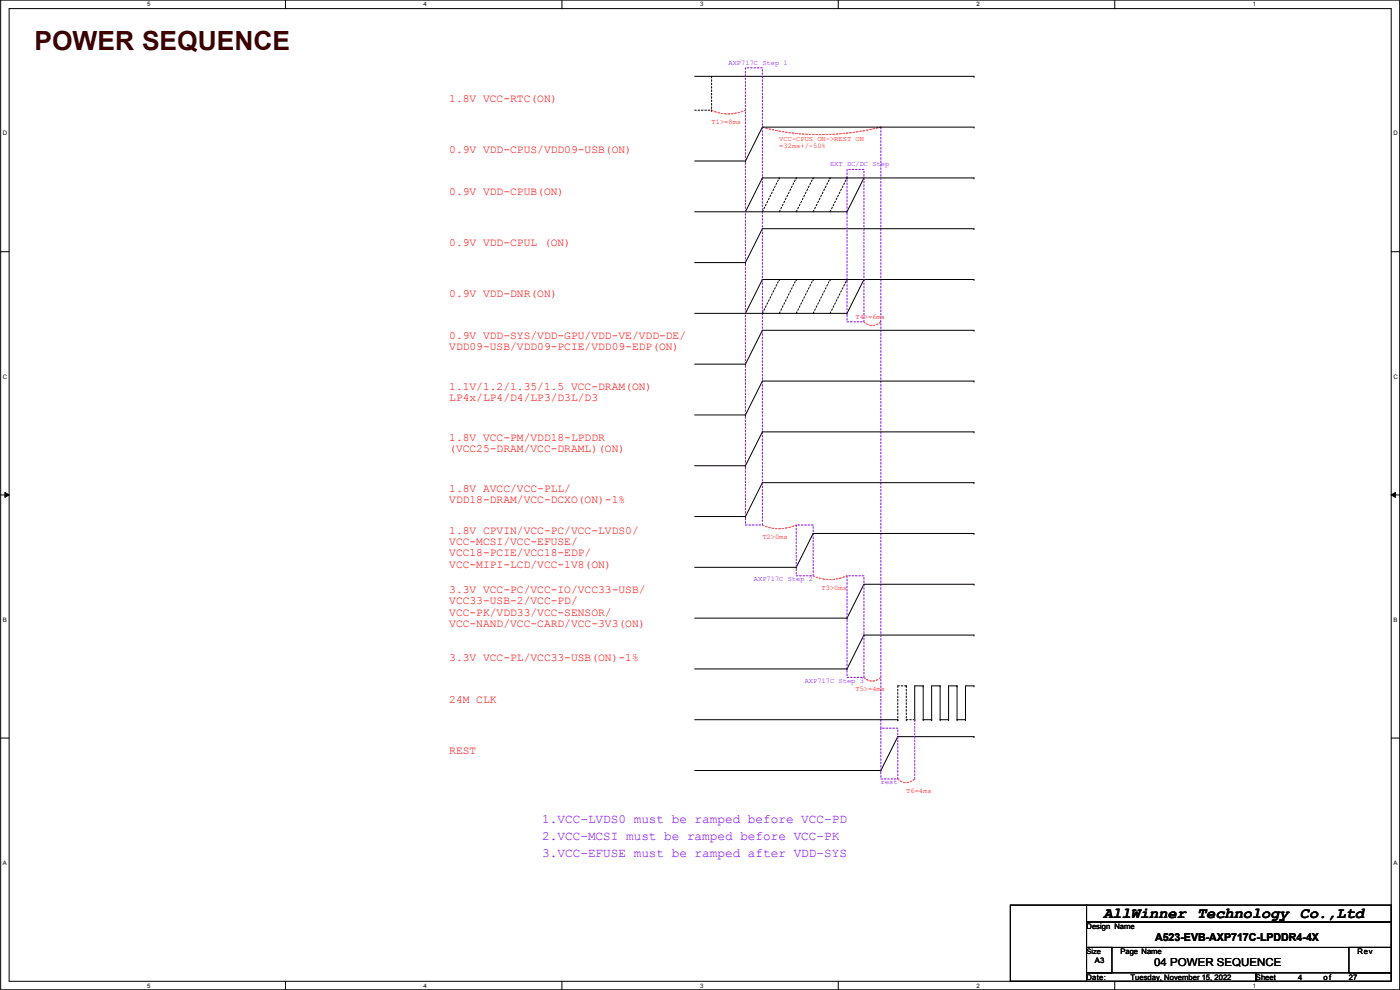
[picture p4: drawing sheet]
<svg xmlns="http://www.w3.org/2000/svg" width="420mm" height="297mm" viewBox="0 0 420 297" stroke-linecap="round" stroke-linejoin="round" font-family="sans-serif">
<defs><g id="words">
<text font-size="7.9" fill="#400000" x="10.4" y="15">POWER SEQUENCE</text>
<text font-size="4.6" x="331.2" y="275.4">AllWinner Technology Co.,Ltd</text>
<g font-size="3.8" fill="#8000ff">
<text x="162.8" y="247">1.VCC-LVDS0 must be ramped before VCC-PD</text>
<text x="162.8" y="252.1">2.VCC-MCSI must be ramped before VCC-PK</text>
<text x="162.8" y="257.1">3.VCC-EFUSE must be ramped after VDD-SYS</text>
</g>
<g font-size="3.4" fill="#f00">
<text x="134.8" y="30.6">1.8V VCC-RTC(ON)</text>
<text x="134.8" y="45.9">0.9V VDD-CPUS/VDD09-USB(ON)</text>
<text x="134.8" y="58.6">0.9V VDD-CPUB(ON)</text>
<text x="134.8" y="73.8">0.9V VDD-CPUL (ON)</text>
<text x="134.8" y="89.1">0.9V VDD-DNR(ON)</text>
<text x="134.8" y="101.8">0.9V VDD-SYS/VDD-GPU/VDD-VE/VDD-DE/</text>
<text x="134.8" y="105.2">VDD09-USB/VDD09-PCIE/VDD09-EDP(ON)</text>
<text x="134.8" y="117">1.1V/1.2/1.35/1.5 VCC-DRAM(ON)</text>
<text x="134.8" y="120.4">LP4x/LP4/D4/LP3/D3L/D3</text>
<text x="134.8" y="132.2">1.8V VCC-PM/VDD18-LPDDR</text>
<text x="134.8" y="135.6">(VCC25-DRAM/VCC-DRAML)(ON)</text>
<text x="134.8" y="147.5">1.8V AVCC/VCC-PLL/</text>
<text x="134.8" y="150.9">VDD18-DRAM/VCC-DCXO(ON)-1%</text>
<text x="134.8" y="160.2">1.8V CPVIN/VCC-PC/VCC-LVDS0/</text>
<text x="134.8" y="163.6">VCC-MCSI/VCC-EFUSE/</text>
<text x="134.8" y="167">VCC18-PCIE/VCC18-EDP/</text>
<text x="134.8" y="170.3">VCC-MIPI-LCD/VCC-1V8(ON)</text>
<text x="134.8" y="178">3.3V VCC-PC/VCC-IO/VCC33-USB/</text>
<text x="134.8" y="181.4">VCC33-USB-2/VCC-PD/</text>
<text x="134.8" y="184.7">VCC-PK/VDD33/VCC-SENSOR/</text>
<text x="134.8" y="188.1">VCC-NAND/VCC-CARD/VCC-3V3(ON)</text>
<text x="134.8" y="198.3">3.3V VCC-PL/VCC33-USB(ON)-1%</text>
<text x="134.8" y="211">24M CLK</text>
<text x="134.8" y="226.2">REST</text>
</g>
<g font-size="3.3">
<text x="346.7" y="282.3">A523-EVB-AXP717C-LPDDR4-4X</text>
<text x="346.4" y="289.8">04 POWER SEQUENCE</text>
</g>
<g font-size="2.3">
<text x="326.1" y="278.7">Design Name</text>
<text x="336.2" y="286.3">Page Name</text>
<text x="407.4" y="286.3">Rev</text>
<text x="326.1" y="294">Date:</text>
<text x="328.6" y="288.9">A3</text>
<text x="339.3" y="294">Tuesday, November 15, 2022</text>
<text x="376.9" y="294">Sheet</text>
<text x="389.6" y="294">4</text>
<text x="397.2" y="294">of</text>
<text x="404.8" y="294">27</text>
</g>
<text font-size="2.2" x="326.1" y="286.3">Size</text>
<g font-size="2.1" fill="#8000ff">
<text x="218.6" y="19.5">AXP717C Step 1</text>
<text x="249.1" y="50">EXT DC/DC Step</text>
<text x="226.3" y="174.4">AXP717C Step 2</text>
<text x="241.5" y="204.9">AXP717C Step 3</text>
<text x="264.4" y="235.4">rest</text>
</g>
<g font-size="2.1" fill="#f00">
<text x="213.6" y="37.3">T1&gt;=8ms</text>
<text x="233.9" y="42.3">VCC-CPUS ON-&gt;REST ON</text>
<text x="233.9" y="44.4">=32ms+/-50%</text>
<text x="256.7" y="95.7">T4&gt;=6ms</text>
<text x="228.8" y="161.7">T2&gt;0ms</text>
<text x="246.6" y="177">T3&gt;0ms</text>
<text x="256.7" y="207.4">T5&gt;=4ms</text>
<text x="272" y="237.9">T6=4ms</text>
</g>
<g font-size="1.8">
<text x="44.2" y="1.9">5</text>
<text x="127.1" y="1.9">4</text>
<text x="210.1" y="1.9">3</text>
<text x="293" y="1.9">2</text>
<text x="376" y="1.9">1</text>
<text x=".8" y="40.6">D</text>
<text x="418.2" y="40.6">D</text>
<text x=".8" y="113.6">C</text>
<text x="418.2" y="113.6">C</text>
<text x=".8" y="186.6">B</text>
<text x="418.2" y="186.6">B</text>
<text x=".8" y="259.5">A</text>
<text x="418.2" y="259.5">A</text>
<text x="44.2" y="296.3">5</text>
<text x="127.1" y="296.3">4</text>
<text x="210.1" y="296.3">3</text>
<text x="293" y="296.3">2</text>
<text x="376" y="296.3">1</text>
</g>
</g></defs>
<path d="M.2 0h419.9v297h-419.9zM2.7 2.6h414.8v291.8h-414.8z" fill="none" stroke="#000" stroke-width=".3"/>
<g fill="#fff">
<path d="M44.2 .3h1v2h-1z"/>
<path d="M44.2 294.7h1v2h-1z"/>
</g>
<path d="M85.7 0v2.6M85.7 294.4v2.6" fill="none" stroke="#000" stroke-width=".3"/>
<g fill="#fff">
<path d="M127.1 .3h1v2h-1z"/>
<path d="M127.1 294.7h1v2h-1z"/>
</g>
<path d="M168.6 0v2.6M168.6 294.4v2.6" fill="none" stroke="#000" stroke-width=".3"/>
<g fill="#fff">
<path d="M210.1 .3h1v2h-1z"/>
<path d="M210.1 294.7h1v2h-1z"/>
</g>
<path d="M251.6 0v2.6M251.6 294.4v2.6" fill="none" stroke="#000" stroke-width=".3"/>
<g fill="#fff">
<path d="M293 .3h1v2h-1z"/>
<path d="M293 294.7h1v2h-1z"/>
</g>
<path d="M334.5 0v2.6M334.5 294.4v2.6" fill="none" stroke="#000" stroke-width=".3"/>
<g fill="#fff">
<path d="M376 .3h1v2h-1z"/>
<path d="M376 294.7h1v2h-1z"/>
<path d="M.8 39h1.3v2h-1.3z"/>
<path d="M418.2 39h1.2v2h-1.2z"/>
<path d="M.8 112h1.3v2h-1.3z"/>
<path d="M418.2 112h1.2v2h-1.2z"/>
</g>
<path d="M.2 75.5h2.5M417.5 75.5h2.6" fill="none" stroke="#000" stroke-width=".3"/>
<g fill="#fff">
<path d="M.8 185h1.2v1.9h-1.2z"/>
<path d="M418.2 185h1.1v1.9h-1.1z"/>
</g>
<path d="M.2 148.5h2.5M1.5 147.7l1.2 .8-1.2 .7zM417.5 148.5l1.3-.8v1.5zM417.5 148.5h2.6" fill="none" stroke="#000" stroke-width=".3"/>
<path d="M1.5 147.7l1.2 .8-1.2 .7zM417.5 148.5l1.3-.8v1.5z" fill="#000"/>
<g fill="#fff">
<path d="M.8 257.9h1.2v2h-1.2z"/>
<path d="M418.2 257.9h1.1v2h-1.1z"/>
</g>
<g fill="none" stroke="#000" stroke-width=".3">
<path d="M208.5 22.9h83.8M228.8 38.1h.1M228.8 38.1l-5.1 10.2M228.8 38.1h63.5M292.3 22.9h.1M292.3 38.1h.1M208.5 48.3h15.2M223.7 48.3h.1M228.8 53.4h.1M228.8 53.4l-5.1 10.1M228.8 53.4h63.5M259.3 53.4h.1"/>
<path d="M259.3 53.4l-5.1 10.1M292.3 53.4h.1M208.5 63.5h45.7M208.5 78.8h15.2M223.7 78.8h.1M228.8 68.6h.1M228.8 68.6l-5.1 10.2M228.8 68.6h63.5M254.2 63.5h.1M292.3 68.6h.1M208.5 94h45.7M228.8 83.9h.1"/>
<path d="M228.8 99.1h.1M228.8 83.9l-5.1 10.1M228.8 99.1l-5.1 10.2M228.8 83.9h63.5M228.8 99.1h63.5M254.2 94h.1M259.3 83.9h.1M259.3 83.9l-5.1 10.1M292.3 83.9h.1M292.3 99.1h.1M208.5 109.3h15.2M223.7 109.3h.1"/>
<path d="M228.8 114.3h.1M228.8 114.3l-5.1 10.2M228.8 114.3h63.5M292.3 114.3h.1M208.5 124.5h15.2M208.5 139.7h15.2M223.7 124.5h.1M223.7 139.7h.1M228.8 129.6h.1M228.8 129.6l-5.1 10.1M228.8 129.6h63.5M292.3 129.6h.1"/>
<path d="M208.5 155h15.2M223.7 155h.1M228.8 144.8h.1M228.8 144.8l-5.1 10.2M228.8 144.8h63.5M292.3 144.8h.1M208.5 170.2h30.5M239 170.2h.1M244 160.1h.1M244 160.1l-5 10.1M244 160.1h48.3M259.3 175.3h.1"/>
<path d="M259.3 175.3l-5.1 10.2M259.3 175.3h33M292.3 160.1h.1M292.3 175.3h.1M208.5 185.5h45.7M254.2 185.5h.1M259.3 190.5h.1M259.3 190.5l-5.1 10.2M259.3 190.5h33M292.3 190.5h.1M208.5 215.9h60.9M208.5 200.7h45.7"/>
<path d="M254.2 200.7h.1M269.4 215.9h.1M274.5 215.9h.1M277.1 215.9h.1M277.1 205.8h.1M277.1 215.9h2.5M277.1 205.8h-2.6v10.1M277.1 205.8v10.1M279.6 215.9h.1M282.1 215.9h.1M282.1 205.8h.1M282.1 215.9h2.6"/>
<path d="M282.1 205.8h-2.5v10.1M282.1 205.8v10.1M284.7 215.9h.1M287.2 215.9h.1M287.2 205.8h.1M287.2 215.9h2.6M287.2 205.8h-2.5v10.1M287.2 205.8v10.1M289.8 215.9h.1M292.3 205.8h.1M292.3 205.8h-2.5v10.1M.2 221.4h2.5"/>
<path d="M208.5 231.2h55.9M264.4 231.2h.1M269.4 221h.1M269.4 221l-5 10.2M269.4 221h22.9M292.3 221h.1M417.5 221.4h2.6M303.2 271.6h22.9v22.8h-22.9zM326.1 271.6h91.4v5h-91.4zM326.1 276.6h91.4v7.7h-91.4zM326.1 284.3h7.6v7.6h-7.6zM326.1 291.9h50.8v2.5h-50.8z"/>
<path d="M376.9 291.9h40.6v2.5h-40.6zM404.8 284.3h12.7v7.6h-12.7z"/>
</g>
<path d="M223.7 20.4h5.1v137.1h-5.1zM264.4 38.1h.1M254.2 50.8h5.1v45.8h-5.1zM239 157.5h5v15.3h-5zM254.2 172.8h5.1v30.4h-5.1zM264.4 218.5v-180.4M264.4 218.5h5v15.2h-5zM274.5 215.9h.1M274.5 233.7v-17.8" fill="none" stroke="#8000ff" stroke-width=".3" stroke-dasharray=".5 .5"/>
<path d="M213.6 33.1a12.2 12.2 0 0 0 10.1 0M228.8 38.1a72.4 72.4 0 0 0 35.6 0M259.3 96.6a3.5 3.5 0 0 0 5.1 0M228.8 157.5a12.2 12.2 0 0 0 10.2 0M244 172.8a12.2 12.2 0 0 0 10.2 0M259.3 203.2a3.5 3.5 0 0 0 5.1 0M269.4 233.7a3.5 3.5 0 0 0 5.1 0" fill="none" stroke="#f00" stroke-width=".3" stroke-dasharray=".5 .5"/>
<g fill="none" stroke="#000" stroke-width=".3" stroke-dasharray=".5 .5">
<path d="M208.5 33.1h5.1M213.6 33.1h.1M213.6 22.9v10.2M233.9 53.4h.1M239 53.4h.1M244 53.4h.1M249.1 53.4h.1M254.2 53.4h.1M228.8 63.5l5.1-10.1M233.9 63.5l5.1-10.1M239 63.5l5-10.1M244 63.5l5.1-10.1"/>
<path d="M249.1 63.5l5.1-10.1M228.8 94l5.1-10.1M233.9 83.9h.1M233.9 94l5.1-10.1M239 83.9h.1M239 94l5-10.1M244 83.9h.1M244 94l5.1-10.1M249.1 83.9h.1M249.1 94l5.1-10.1M254.2 83.9h.1M269.4 205.8v10.1"/>
<path d="M269.4 215.9h.1M269.4 205.8h2.6M272 205.8v10.1M272 215.9h.1M272 205.8h.1M272 215.9h2.5M274.5 215.9h.1"/>
</g>
<use href="#words"/>
</svg>
